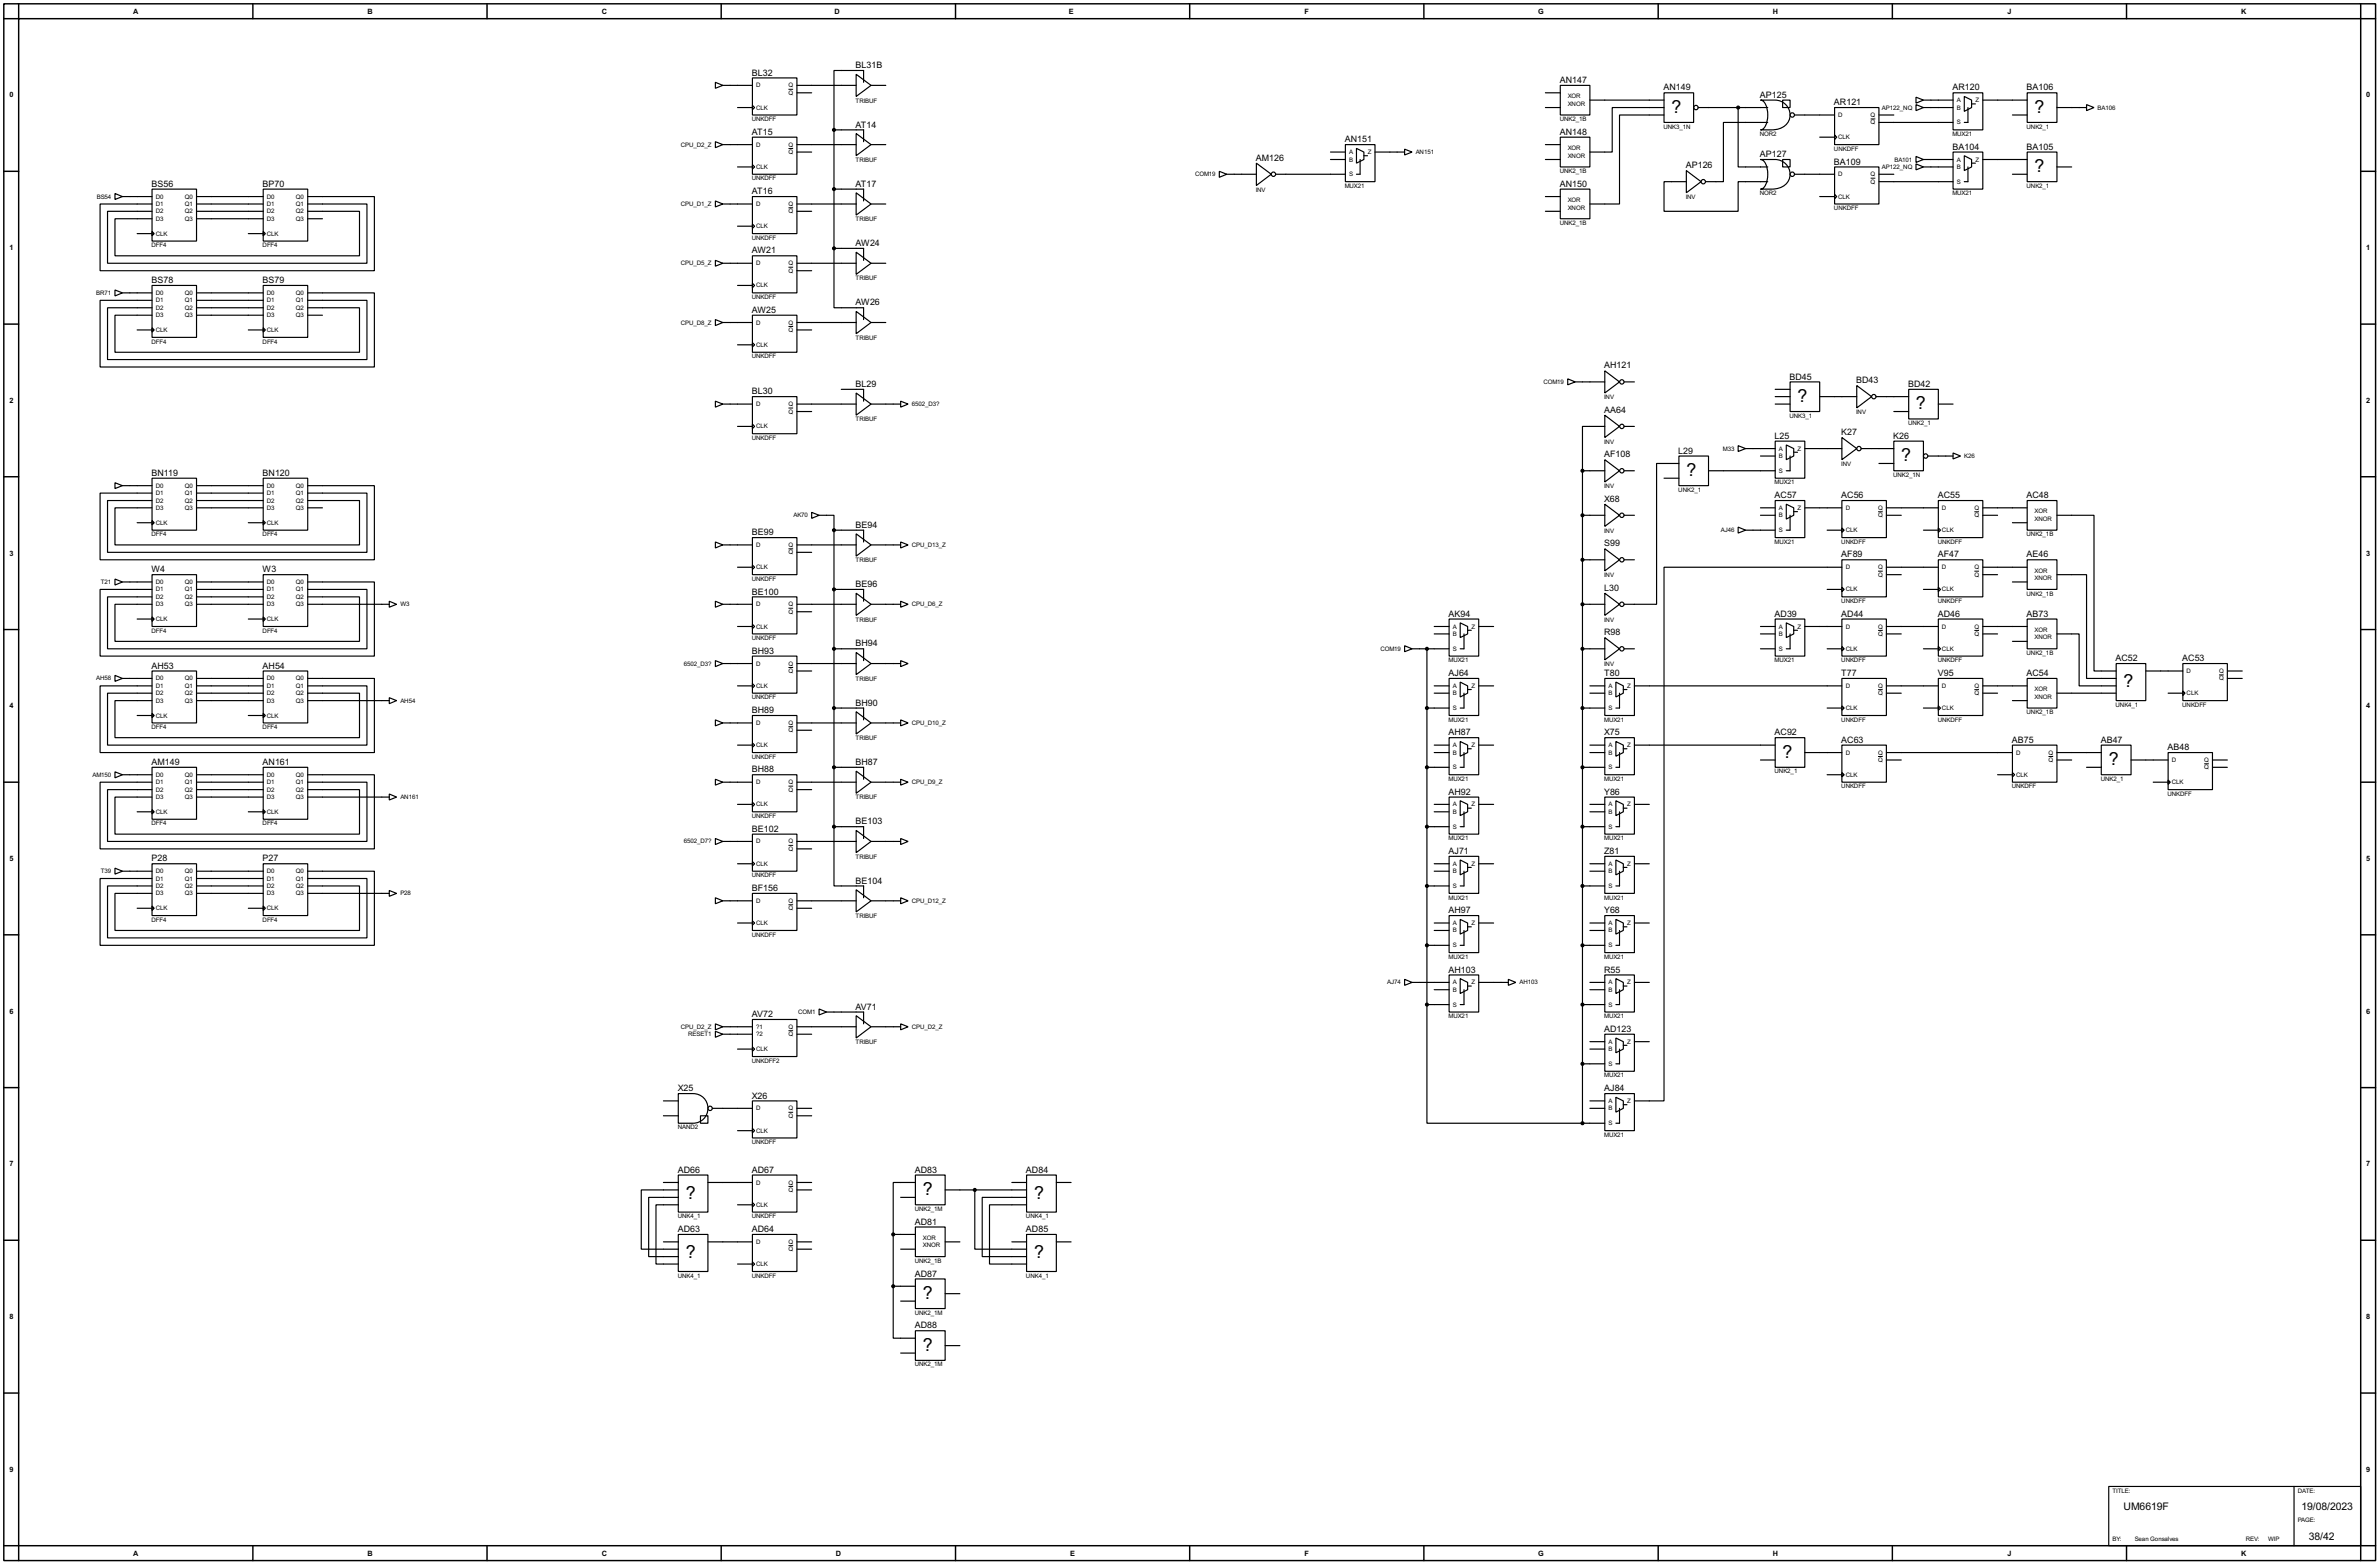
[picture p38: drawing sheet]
<svg xmlns="http://www.w3.org/2000/svg" width="815mm" height="536mm" viewBox="0 0 815 536" stroke-linecap="round" stroke-linejoin="round" font-family="sans-serif">
<defs><g id="words">
<g font-size="6.9">
<text x="572.8" y="38.6">?</text>
<text x="697.3" y="38.6">?</text>
<text x="697.3" y="58.8">?</text>
<text x="616" y="137.6">?</text>
<text x="656.6" y="140.2">?</text>
<text x="651.6" y="158">?</text>
<text x="577.9" y="163">?</text>
<text x="727.8" y="235.4">?</text>
<text x="610.9" y="259.6">?</text>
<text x="722.7" y="262.1">?</text>
<text x="235" y="410.6">?</text>
<text x="316.3" y="409.4">?</text>
<text x="354.4" y="410.6">?</text>
<text x="235" y="431">?</text>
<text x="354.4" y="431">?</text>
<text x="316.3" y="445">?</text>
<text x="316.3" y="462.8">?</text>
</g>
<g font-size="4">
<text x="727.8" y="517.5">UM6619F</text>
<text x="788.7" y="517.5">19/08/2023</text>
<text x="791.3" y="527.6">38/42</text>
</g>
<g font-size="3.4">
<text x="293.2" y="23.3">BL31B</text>
<text x="257.7" y="25.9">BL32</text>
<text x="534.5" y="28.4">AN147</text>
<text x="570.1" y="31">AN149</text>
<text x="603.1" y="33.5">AP125</text>
<text x="669.1" y="31">AR120</text>
<text x="694.5" y="31">BA106</text>
<text x="628.5" y="36">AR121</text>
<text x="257.7" y="46.2">AT15</text>
<text x="293.2" y="43.7">AT14</text>
<text x="534.5" y="46.2">AN148</text>
<text x="460.9" y="48.7">AN151</text>
<text x="603.1" y="53.8">AP127</text>
<text x="669.1" y="51.3">BA104</text>
<text x="694.5" y="51.3">BA105</text>
<text x="430.4" y="55.1">AM126</text>
<text x="577.7" y="57.7">AP126</text>
<text x="628.5" y="56.4">BA109</text>
<text x="51.9" y="64">BS56</text>
<text x="90" y="64">BP70</text>
<text x="293.2" y="64">AT17</text>
<text x="534.5" y="64">AN150</text>
<text x="257.7" y="66.5">AT16</text>
<text x="257.7" y="86.8">AW21</text>
<text x="293.2" y="84.3">AW24</text>
<text x="51.9" y="97">BS78</text>
<text x="90" y="97">BS79</text>
<text x="257.7" y="107.2">AW25</text>
<text x="293.2" y="104.7">AW26</text>
<text x="549.8" y="126.3">AH121</text>
<text x="613.3" y="130.1">BD45</text>
<text x="636.1" y="131.3">BD43</text>
<text x="257.7" y="135.1">BL30</text>
<text x="293.2" y="132.6">BL29</text>
<text x="653.9" y="132.6">BD42</text>
<text x="549.8" y="141.5">AA64</text>
<text x="631" y="149.1">K27</text>
<text x="575.2" y="155.5">L29</text>
<text x="608.2" y="150.3">L25</text>
<text x="648.8" y="150.3">K26</text>
<text x="549.8" y="156.7">AF108</text>
<text x="51.9" y="163">BN119</text>
<text x="90" y="163">BN120</text>
<text x="549.8" y="172">X68</text>
<text x="608.2" y="170.7">AC57</text>
<text x="631" y="170.7">AC56</text>
<text x="664.1" y="170.7">AC55</text>
<text x="694.5" y="170.7">AC48</text>
<text x="257.7" y="183.4">BE99</text>
<text x="293.2" y="180.9">BE94</text>
<text x="549.8" y="187.2">S99</text>
<text x="631" y="191">AF89</text>
<text x="664.1" y="191">AF47</text>
<text x="694.5" y="191">AE46</text>
<text x="51.9" y="196.1">W4</text>
<text x="90" y="196.1">W3</text>
<text x="257.7" y="203.7">BE100</text>
<text x="293.2" y="201.2">BE96</text>
<text x="549.8" y="202.5">L30</text>
<text x="496.4" y="211.3">AK94</text>
<text x="608.2" y="211.3">AD39</text>
<text x="631" y="211.3">AD44</text>
<text x="664.1" y="211.3">AD46</text>
<text x="694.5" y="211.3">AB73</text>
<text x="293.2" y="221.5">BH94</text>
<text x="549.8" y="217.7">R98</text>
<text x="257.7" y="224">BH93</text>
<text x="725" y="226.6">AC52</text>
<text x="747.9" y="226.6">AC53</text>
<text x="51.9" y="229.1">AH53</text>
<text x="90" y="229.1">AH54</text>
<text x="496.4" y="231.7">AJ64</text>
<text x="549.8" y="231.7">T80</text>
<text x="631" y="231.7">T77</text>
<text x="664.1" y="231.7">V95</text>
<text x="694.5" y="231.7">AC54</text>
<text x="257.7" y="244.4">BH89</text>
<text x="293.2" y="241.8">BH90</text>
<text x="496.4" y="252">AH87</text>
<text x="549.8" y="252">X75</text>
<text x="608.2" y="252">AC92</text>
<text x="631" y="254.5">AC63</text>
<text x="689.5" y="254.5">AB75</text>
<text x="719.9" y="254.5">AB47</text>
<text x="742.8" y="257.1">AB48</text>
<text x="51.9" y="262.1">AM149</text>
<text x="90" y="262.1">AN161</text>
<text x="293.2" y="262.1">BH87</text>
<text x="257.7" y="264.7">BH88</text>
<text x="496.4" y="272.3">AH92</text>
<text x="549.8" y="272.3">Y86</text>
<text x="257.7" y="285">BE102</text>
<text x="293.2" y="282.5">BE103</text>
<text x="496.4" y="292.6">AJ71</text>
<text x="549.8" y="292.6">Z81</text>
<text x="51.9" y="295.2">P28</text>
<text x="90" y="295.2">P27</text>
<text x="257.7" y="305.3">BF156</text>
<text x="293.2" y="302.8">BE104</text>
<text x="496.4" y="312.9">AH97</text>
<text x="549.8" y="312.9">Y68</text>
<text x="496.4" y="333.3">AH103</text>
<text x="549.8" y="333.3">R55</text>
<text x="293.2" y="346">AV71</text>
<text x="257.7" y="348.5">AV72</text>
<text x="549.8" y="353.6">AD123</text>
<text x="232.3" y="373.9">X25</text>
<text x="257.7" y="376.4">X26</text>
<text x="549.8" y="373.9">AJ84</text>
<text x="232.3" y="401.8">AD66</text>
<text x="257.7" y="401.8">AD67</text>
<text x="313.5" y="401.8">AD83</text>
<text x="351.6" y="401.8">AD84</text>
<text x="313.5" y="419.6">AD81</text>
<text x="232.3" y="422.2">AD63</text>
<text x="257.7" y="422.2">AD64</text>
<text x="351.6" y="422.2">AD85</text>
<text x="313.5" y="437.4">AD87</text>
<text x="313.5" y="455.2">AD88</text>
</g>
<g font-size="2.8">
<text x="45.7" y="4.7">A</text>
<text x="126" y="4.7">B</text>
<text x="206.2" y="4.7">C</text>
<text x="286" y="4.7">D</text>
<text x="366.3" y="4.7">E</text>
<text x="447.1" y="4.7">F</text>
<text x="527.2" y="4.7">G</text>
<text x="607.5" y="4.7">H</text>
<text x="688" y="4.7">J</text>
<text x="768.1" y="4.7">K</text>
<text x="3.2" y="33.4">0</text>
<text x="810.9" y="33.4">0</text>
<text x="3.2" y="85.7">1</text>
<text x="810.9" y="85.7">1</text>
<text x="3.2" y="138.1">2</text>
<text x="810.9" y="138.1">2</text>
<text x="3.2" y="190.4">3</text>
<text x="810.9" y="190.4">3</text>
<text x="3.2" y="242.7">4</text>
<text x="810.9" y="242.7">4</text>
<text x="3.2" y="295">5</text>
<text x="810.9" y="295">5</text>
<text x="3.2" y="347.4">6</text>
<text x="810.9" y="347.4">6</text>
<text x="3.2" y="399.7">7</text>
<text x="810.9" y="399.7">7</text>
<text x="3.2" y="452">8</text>
<text x="810.9" y="452">8</text>
<text x="3.2" y="504.3">9</text>
<text x="810.9" y="504.3">9</text>
<text x="45.7" y="533">A</text>
<text x="126" y="533">B</text>
<text x="206.2" y="533">C</text>
<text x="286.5" y="533">D</text>
<text x="366.8" y="533">E</text>
<text x="447.1" y="533">F</text>
<text x="527.2" y="533">G</text>
<text x="607.5" y="533">H</text>
<text x="688" y="533">J</text>
<text x="768.1" y="533">K</text>
</g>
<g font-size="2.4">
<text x="259.1" y="30">D</text>
<text x="270.2" y="30">Q</text>
<text x="270.2" y="32.5">Q</text>
<text x="293.2" y="35.2">TRIBUF</text>
<text x="537.3" y="33.7">XOR</text>
<text x="670.6" y="35">A</text>
<text x="677" y="35">Z</text>
<text x="257.7" y="41.5">UNKDFF</text>
<text x="259.1" y="37.5">CLK</text>
<text x="534.5" y="41.5">UNK2_1B</text>
<text x="537.3" y="36.2">XNOR</text>
<text x="630" y="40.1">D</text>
<text x="641.1" y="40.1">Q</text>
<text x="645" y="37.5">AP122_NQ</text>
<text x="670.6" y="37.5">B</text>
<text x="718.9" y="37.5">BA106</text>
<text x="570.1" y="44.1">UNK3_1N</text>
<text x="603.1" y="46.6">NOR2</text>
<text x="630" y="47.7">CLK</text>
<text x="641.1" y="42.7">Q</text>
<text x="669.1" y="46.6">MUX21</text>
<text x="670.6" y="42.7">S</text>
<text x="694.5" y="44.1">UNK2_1</text>
<text x="233.3" y="50.2">CPU_D2_Z</text>
<text x="259.1" y="50.2">D</text>
<text x="270.2" y="52.8">Q</text>
<text x="270.2" y="50.2">Q</text>
<text x="462.3" y="52.8">A</text>
<text x="468.7" y="52.8">Z</text>
<text x="485.2" y="52.8">AN151</text>
<text x="537.3" y="51.5">XOR</text>
<text x="628.5" y="51.6">UNKDFF</text>
<text x="259.1" y="57.9">CLK</text>
<text x="293.2" y="55.5">TRIBUF</text>
<text x="462.3" y="55.4">B</text>
<text x="534.5" y="59.3">UNK2_1B</text>
<text x="537.3" y="54">XNOR</text>
<text x="645" y="57.9">AP122_NQ</text>
<text x="649.2" y="55.4">BA101</text>
<text x="670.6" y="55.4">A</text>
<text x="670.6" y="57.9">B</text>
<text x="677" y="55.4">Z</text>
<text x="257.7" y="61.8">UNKDFF</text>
<text x="409.6" y="60.4">COM19</text>
<text x="430.4" y="65.6">INV</text>
<text x="460.9" y="64.3">MUX21</text>
<text x="462.3" y="60.4">S</text>
<text x="630" y="60.4">D</text>
<text x="641.1" y="62.9">Q</text>
<text x="641.1" y="60.4">Q</text>
<text x="670.6" y="62.9">S</text>
<text x="694.5" y="64.3">UNK2_1</text>
<text x="33.2" y="68.1">BS54</text>
<text x="53.4" y="68.1">D0</text>
<text x="53.4" y="70.6">D1</text>
<text x="63.3" y="68.1">Q0</text>
<text x="63.3" y="70.6">Q1</text>
<text x="91.5" y="68.1">D0</text>
<text x="91.5" y="70.6">D1</text>
<text x="101.4" y="68.1">Q0</text>
<text x="101.4" y="70.6">Q1</text>
<text x="233.3" y="70.6">CPU_D1_Z</text>
<text x="259.1" y="70.6">D</text>
<text x="270.2" y="70.6">Q</text>
<text x="537.3" y="69.2">XOR</text>
<text x="537.3" y="71.8">XNOR</text>
<text x="577.7" y="68.2">INV</text>
<text x="603.1" y="66.9">NOR2</text>
<text x="628.5" y="72">UNKDFF</text>
<text x="630" y="68.1">CLK</text>
<text x="669.1" y="66.9">MUX21</text>
<text x="53.4" y="73.1">D2</text>
<text x="53.4" y="75.6">D3</text>
<text x="63.3" y="73.1">Q2</text>
<text x="63.3" y="75.6">Q3</text>
<text x="91.5" y="73.1">D2</text>
<text x="91.5" y="75.6">D3</text>
<text x="101.4" y="73.1">Q2</text>
<text x="101.4" y="75.6">Q3</text>
<text x="270.2" y="73.1">Q</text>
<text x="293.2" y="75.8">TRIBUF</text>
<text x="534.5" y="77">UNK2_1B</text>
<text x="53.4" y="80.8">CLK</text>
<text x="91.5" y="80.8">CLK</text>
<text x="257.7" y="82.2">UNKDFF</text>
<text x="259.1" y="78.2">CLK</text>
<text x="51.9" y="84.7">DFF4</text>
<text x="90" y="84.7">DFF4</text>
<text x="233.3" y="90.9">CPU_D5_Z</text>
<text x="259.1" y="90.9">D</text>
<text x="270.2" y="93.5">Q</text>
<text x="270.2" y="90.9">Q</text>
<text x="33" y="101">BR71</text>
<text x="53.4" y="101">D0</text>
<text x="63.3" y="101">Q0</text>
<text x="91.5" y="101">D0</text>
<text x="101.4" y="101">Q0</text>
<text x="259.1" y="98.5">CLK</text>
<text x="293.2" y="96.1">TRIBUF</text>
<text x="53.4" y="103.6">D1</text>
<text x="53.4" y="106.2">D2</text>
<text x="63.3" y="103.6">Q1</text>
<text x="63.3" y="106.2">Q2</text>
<text x="91.5" y="103.6">D1</text>
<text x="91.5" y="106.2">D2</text>
<text x="101.4" y="103.6">Q1</text>
<text x="101.4" y="106.2">Q2</text>
<text x="257.7" y="102.4">UNKDFF</text>
<text x="53.4" y="113.7">CLK</text>
<text x="53.4" y="108.7">D3</text>
<text x="63.3" y="108.7">Q3</text>
<text x="91.5" y="113.7">CLK</text>
<text x="91.5" y="108.7">D3</text>
<text x="101.4" y="108.7">Q3</text>
<text x="233.3" y="111.2">CPU_D8_Z</text>
<text x="259.1" y="111.2">D</text>
<text x="270.2" y="113.7">Q</text>
<text x="270.2" y="111.2">Q</text>
<text x="51.9" y="117.7">DFF4</text>
<text x="90" y="117.7">DFF4</text>
<text x="259.1" y="118.9">CLK</text>
<text x="293.2" y="116.4">TRIBUF</text>
<text x="257.7" y="122.8">UNKDFF</text>
<text x="528.9" y="131.6">COM19</text>
<text x="549.8" y="136.8">INV</text>
<text x="259.1" y="139.1">D</text>
<text x="270.2" y="141.7">Q</text>
<text x="270.2" y="139.1">Q</text>
<text x="312.5" y="139.1">6502_D3?</text>
<text x="613.3" y="143.1">UNK3_1</text>
<text x="636.1" y="141.8">INV</text>
<text x="259.1" y="146.8">CLK</text>
<text x="293.2" y="144.4">TRIBUF</text>
<text x="653.9" y="145.7">UNK2_1</text>
<text x="257.7" y="150.7">UNKDFF</text>
<text x="549.8" y="152">INV</text>
<text x="590.5" y="154.4">M33</text>
<text x="609.7" y="154.4">A</text>
<text x="616" y="154.4">Z</text>
<text x="609.7" y="157">B</text>
<text x="631" y="159.6">INV</text>
<text x="673.2" y="157">K26</text>
<text x="53.4" y="167.1">D0</text>
<text x="63.3" y="167.1">Q0</text>
<text x="91.5" y="167.1">D0</text>
<text x="101.4" y="167.1">Q0</text>
<text x="549.8" y="167.2">INV</text>
<text x="608.2" y="165.9">MUX21</text>
<text x="609.7" y="162">S</text>
<text x="648.8" y="163.4">UNK2_1N</text>
<text x="53.4" y="169.7">D1</text>
<text x="53.4" y="172.2">D2</text>
<text x="63.3" y="169.7">Q1</text>
<text x="63.3" y="172.2">Q2</text>
<text x="91.5" y="169.7">D1</text>
<text x="91.5" y="172.2">D2</text>
<text x="101.4" y="169.7">Q1</text>
<text x="101.4" y="172.2">Q2</text>
<text x="575.2" y="168.5">UNK2_1</text>
<text x="53.4" y="179.8">CLK</text>
<text x="53.4" y="174.7">D3</text>
<text x="63.3" y="174.7">Q3</text>
<text x="91.5" y="179.8">CLK</text>
<text x="91.5" y="174.7">D3</text>
<text x="101.4" y="174.7">Q3</text>
<text x="271.9" y="177.3">AK70</text>
<text x="609.7" y="174.7">A</text>
<text x="609.7" y="177.3">B</text>
<text x="616" y="174.7">Z</text>
<text x="632.5" y="174.7">D</text>
<text x="643.6" y="177.3">Q</text>
<text x="643.6" y="174.7">Q</text>
<text x="665.5" y="174.7">D</text>
<text x="676.6" y="177.3">Q</text>
<text x="676.6" y="174.7">Q</text>
<text x="697.3" y="175.9">XOR</text>
<text x="697.3" y="178.5">XNOR</text>
<text x="51.9" y="183.8">DFF4</text>
<text x="90" y="183.8">DFF4</text>
<text x="549.8" y="182.5">INV</text>
<text x="589.7" y="182.4">AJ46</text>
<text x="609.7" y="182.4">S</text>
<text x="632.5" y="182.4">CLK</text>
<text x="665.5" y="182.4">CLK</text>
<text x="694.5" y="183.8">UNK2_1B</text>
<text x="259.1" y="187.4">D</text>
<text x="270.2" y="190">Q</text>
<text x="270.2" y="187.4">Q</text>
<text x="312.5" y="187.4">CPU_D13_Z</text>
<text x="608.2" y="186.3">MUX21</text>
<text x="631" y="186.3">UNKDFF</text>
<text x="664.1" y="186.3">UNKDFF</text>
<text x="259.1" y="195.1">CLK</text>
<text x="293.2" y="192.7">TRIBUF</text>
<text x="549.8" y="197.7">INV</text>
<text x="632.5" y="195.1">D</text>
<text x="643.6" y="197.6">Q</text>
<text x="643.6" y="195.1">Q</text>
<text x="665.5" y="195.1">D</text>
<text x="676.6" y="197.6">Q</text>
<text x="676.6" y="195.1">Q</text>
<text x="697.3" y="196.3">XOR</text>
<text x="34.6" y="200.1">T21</text>
<text x="53.4" y="200.1">D0</text>
<text x="53.4" y="202.7">D1</text>
<text x="63.3" y="200.1">Q0</text>
<text x="63.3" y="202.7">Q1</text>
<text x="91.5" y="200.1">D0</text>
<text x="91.5" y="202.7">D1</text>
<text x="101.4" y="200.1">Q0</text>
<text x="101.4" y="202.7">Q1</text>
<text x="257.7" y="199">UNKDFF</text>
<text x="632.5" y="202.7">CLK</text>
<text x="665.5" y="202.7">CLK</text>
<text x="697.3" y="198.8">XNOR</text>
<text x="53.4" y="205.2">D2</text>
<text x="53.4" y="207.8">D3</text>
<text x="63.3" y="205.2">Q2</text>
<text x="63.3" y="207.8">Q3</text>
<text x="91.5" y="205.2">D2</text>
<text x="91.5" y="207.8">D3</text>
<text x="101.4" y="205.2">Q2</text>
<text x="101.4" y="207.8">Q3</text>
<text x="137.2" y="207.8">W3</text>
<text x="259.1" y="207.8">D</text>
<text x="270.2" y="207.8">Q</text>
<text x="312.5" y="207.8">CPU_D6_Z</text>
<text x="631" y="206.6">UNKDFF</text>
<text x="664.1" y="206.6">UNKDFF</text>
<text x="694.5" y="204.1">UNK2_1B</text>
<text x="53.4" y="212.8">CLK</text>
<text x="91.5" y="212.8">CLK</text>
<text x="259.1" y="215.4">CLK</text>
<text x="270.2" y="210.3">Q</text>
<text x="293.2" y="213">TRIBUF</text>
<text x="497.9" y="215.4">A</text>
<text x="504.3" y="215.4">Z</text>
<text x="549.8" y="213">INV</text>
<text x="609.7" y="215.4">A</text>
<text x="616" y="215.4">Z</text>
<text x="632.5" y="215.4">D</text>
<text x="643.6" y="215.4">Q</text>
<text x="665.5" y="215.4">D</text>
<text x="676.6" y="215.4">Q</text>
<text x="51.9" y="216.8">DFF4</text>
<text x="90" y="216.8">DFF4</text>
<text x="257.7" y="219.3">UNKDFF</text>
<text x="497.9" y="217.9">B</text>
<text x="609.7" y="217.9">B</text>
<text x="643.6" y="217.9">Q</text>
<text x="676.6" y="217.9">Q</text>
<text x="697.3" y="216.6">XOR</text>
<text x="697.3" y="219.1">XNOR</text>
<text x="473.1" y="223">COM19</text>
<text x="496.4" y="226.9">MUX21</text>
<text x="497.9" y="223">S</text>
<text x="608.2" y="226.9">MUX21</text>
<text x="609.7" y="223">S</text>
<text x="631" y="226.9">UNKDFF</text>
<text x="632.5" y="223">CLK</text>
<text x="664.1" y="226.9">UNKDFF</text>
<text x="665.5" y="223">CLK</text>
<text x="694.5" y="224.4">UNK2_1B</text>
<text x="33" y="233.2">AH58</text>
<text x="53.4" y="233.2">D0</text>
<text x="63.3" y="233.2">Q0</text>
<text x="91.5" y="233.2">D0</text>
<text x="101.4" y="233.2">Q0</text>
<text x="234.3" y="228.1">6502_D3?</text>
<text x="259.1" y="228.1">D</text>
<text x="270.2" y="230.6">Q</text>
<text x="270.2" y="228.1">Q</text>
<text x="293.2" y="233.3">TRIBUF</text>
<text x="549.8" y="228.2">INV</text>
<text x="749.4" y="230.6">D</text>
<text x="760.5" y="233.2">Q</text>
<text x="760.5" y="230.6">Q</text>
<text x="53.4" y="235.7">D1</text>
<text x="53.4" y="238.2">D2</text>
<text x="63.3" y="235.7">Q1</text>
<text x="63.3" y="238.2">Q2</text>
<text x="91.5" y="235.7">D1</text>
<text x="91.5" y="238.2">D2</text>
<text x="101.4" y="235.7">Q1</text>
<text x="101.4" y="238.2">Q2</text>
<text x="257.7" y="239.6">UNKDFF</text>
<text x="259.1" y="235.7">CLK</text>
<text x="497.9" y="235.7">A</text>
<text x="497.9" y="238.2">B</text>
<text x="504.3" y="235.7">Z</text>
<text x="551.2" y="235.7">A</text>
<text x="551.2" y="238.2">B</text>
<text x="557.6" y="235.7">Z</text>
<text x="632.5" y="235.7">D</text>
<text x="643.6" y="238.2">Q</text>
<text x="643.6" y="235.7">Q</text>
<text x="665.5" y="235.7">D</text>
<text x="676.6" y="238.2">Q</text>
<text x="676.6" y="235.7">Q</text>
<text x="697.3" y="236.9">XOR</text>
<text x="697.3" y="239.4">XNOR</text>
<text x="749.4" y="238.2">CLK</text>
<text x="53.4" y="245.9">CLK</text>
<text x="53.4" y="240.8">D3</text>
<text x="63.3" y="240.8">Q3</text>
<text x="91.5" y="245.9">CLK</text>
<text x="91.5" y="240.8">D3</text>
<text x="101.4" y="240.8">Q3</text>
<text x="137.2" y="240.8">AH54</text>
<text x="497.9" y="243.3">S</text>
<text x="551.2" y="243.3">S</text>
<text x="632.5" y="243.3">CLK</text>
<text x="665.5" y="243.3">CLK</text>
<text x="694.5" y="244.7">UNK2_1B</text>
<text x="725" y="242.2">UNK4_1</text>
<text x="747.9" y="242.2">UNKDFF</text>
<text x="51.9" y="249.8">DFF4</text>
<text x="90" y="249.8">DFF4</text>
<text x="259.1" y="248.4">D</text>
<text x="270.2" y="250.9">Q</text>
<text x="270.2" y="248.4">Q</text>
<text x="312.5" y="248.4">CPU_D10_Z</text>
<text x="496.4" y="247.3">MUX21</text>
<text x="549.8" y="247.3">MUX21</text>
<text x="631" y="247.3">UNKDFF</text>
<text x="664.1" y="247.3">UNKDFF</text>
<text x="259.1" y="256">CLK</text>
<text x="293.2" y="253.6">TRIBUF</text>
<text x="497.9" y="256">A</text>
<text x="504.3" y="256">Z</text>
<text x="551.2" y="256">A</text>
<text x="557.6" y="256">Z</text>
<text x="257.7" y="260">UNKDFF</text>
<text x="497.9" y="263.6">S</text>
<text x="497.9" y="258.6">B</text>
<text x="551.2" y="263.6">S</text>
<text x="551.2" y="258.6">B</text>
<text x="632.5" y="258.6">D</text>
<text x="643.6" y="261.1">Q</text>
<text x="643.6" y="258.6">Q</text>
<text x="690.9" y="258.6">D</text>
<text x="702" y="261.1">Q</text>
<text x="702" y="258.6">Q</text>
<text x="744.3" y="261.1">D</text>
<text x="755.4" y="263.6">Q</text>
<text x="755.4" y="261.1">Q</text>
<text x="31.7" y="266.2">AM150</text>
<text x="53.4" y="266.2">D0</text>
<text x="53.4" y="268.7">D1</text>
<text x="63.3" y="266.2">Q0</text>
<text x="63.3" y="268.7">Q1</text>
<text x="91.5" y="266.2">D0</text>
<text x="91.5" y="268.7">D1</text>
<text x="101.4" y="266.2">Q0</text>
<text x="101.4" y="268.7">Q1</text>
<text x="259.1" y="268.7">D</text>
<text x="270.2" y="268.7">Q</text>
<text x="312.5" y="268.7">CPU_D9_Z</text>
<text x="496.4" y="267.6">MUX21</text>
<text x="549.8" y="267.6">MUX21</text>
<text x="608.2" y="265">UNK2_1</text>
<text x="632.5" y="266.2">CLK</text>
<text x="690.9" y="266.2">CLK</text>
<text x="719.9" y="267.6">UNK2_1</text>
<text x="744.3" y="268.7">CLK</text>
<text x="53.4" y="271.3">D2</text>
<text x="53.4" y="273.8">D3</text>
<text x="63.3" y="271.3">Q2</text>
<text x="63.3" y="273.8">Q3</text>
<text x="91.5" y="271.3">D2</text>
<text x="91.5" y="273.8">D3</text>
<text x="101.4" y="271.3">Q2</text>
<text x="101.4" y="273.8">Q3</text>
<text x="137.2" y="273.8">AN161</text>
<text x="270.2" y="271.3">Q</text>
<text x="293.2" y="273.9">TRIBUF</text>
<text x="631" y="270.1">UNKDFF</text>
<text x="689.5" y="270.1">UNKDFF</text>
<text x="742.8" y="272.7">UNKDFF</text>
<text x="53.4" y="278.9">CLK</text>
<text x="91.5" y="278.9">CLK</text>
<text x="257.7" y="280.3">UNKDFF</text>
<text x="259.1" y="276.3">CLK</text>
<text x="497.9" y="276.3">A</text>
<text x="497.9" y="278.9">B</text>
<text x="504.3" y="276.3">Z</text>
<text x="551.2" y="276.3">A</text>
<text x="551.2" y="278.9">B</text>
<text x="557.6" y="276.3">Z</text>
<text x="51.9" y="282.8">DFF4</text>
<text x="90" y="282.8">DFF4</text>
<text x="496.4" y="287.9">MUX21</text>
<text x="497.9" y="284">S</text>
<text x="549.8" y="287.9">MUX21</text>
<text x="551.2" y="284">S</text>
<text x="234.3" y="289">6502_D7?</text>
<text x="259.1" y="289">D</text>
<text x="270.2" y="291.6">Q</text>
<text x="270.2" y="289">Q</text>
<text x="34.6" y="299.2">T39</text>
<text x="53.4" y="299.2">D0</text>
<text x="63.3" y="299.2">Q0</text>
<text x="91.5" y="299.2">D0</text>
<text x="101.4" y="299.2">Q0</text>
<text x="259.1" y="296.7">CLK</text>
<text x="293.2" y="294.3">TRIBUF</text>
<text x="497.9" y="296.7">A</text>
<text x="497.9" y="299.2">B</text>
<text x="504.3" y="296.7">Z</text>
<text x="551.2" y="296.7">A</text>
<text x="551.2" y="299.2">B</text>
<text x="557.6" y="296.7">Z</text>
<text x="53.4" y="301.7">D1</text>
<text x="53.4" y="304.3">D2</text>
<text x="63.3" y="301.7">Q1</text>
<text x="63.3" y="304.3">Q2</text>
<text x="91.5" y="301.7">D1</text>
<text x="91.5" y="304.3">D2</text>
<text x="101.4" y="301.7">Q1</text>
<text x="101.4" y="304.3">Q2</text>
<text x="257.7" y="300.6">UNKDFF</text>
<text x="497.9" y="304.3">S</text>
<text x="551.2" y="304.3">S</text>
<text x="53.4" y="311.9">CLK</text>
<text x="53.4" y="306.8">D3</text>
<text x="63.3" y="306.8">Q3</text>
<text x="91.5" y="311.9">CLK</text>
<text x="91.5" y="306.8">D3</text>
<text x="101.4" y="306.8">Q3</text>
<text x="137.2" y="306.8">P28</text>
<text x="259.1" y="309.4">D</text>
<text x="270.2" y="311.9">Q</text>
<text x="270.2" y="309.4">Q</text>
<text x="312.5" y="309.4">CPU_D12_Z</text>
<text x="496.4" y="308.2">MUX21</text>
<text x="549.8" y="308.2">MUX21</text>
<text x="51.9" y="315.8">DFF4</text>
<text x="90" y="315.8">DFF4</text>
<text x="259.1" y="317">CLK</text>
<text x="293.2" y="314.6">TRIBUF</text>
<text x="497.9" y="317">A</text>
<text x="504.3" y="317">Z</text>
<text x="551.2" y="317">A</text>
<text x="557.6" y="317">Z</text>
<text x="257.7" y="320.9">UNKDFF</text>
<text x="497.9" y="319.5">B</text>
<text x="551.2" y="319.5">B</text>
<text x="496.4" y="328.5">MUX21</text>
<text x="497.9" y="324.6">S</text>
<text x="549.8" y="328.5">MUX21</text>
<text x="551.2" y="324.6">S</text>
<text x="475.4" y="337.3">AJ74</text>
<text x="497.9" y="337.3">A</text>
<text x="497.9" y="339.8">B</text>
<text x="504.3" y="337.3">Z</text>
<text x="520.8" y="337.3">AH103</text>
<text x="551.2" y="337.3">A</text>
<text x="551.2" y="339.8">B</text>
<text x="557.6" y="337.3">Z</text>
<text x="273.6" y="347.5">COM1</text>
<text x="497.9" y="344.9">S</text>
<text x="551.2" y="344.9">S</text>
<text x="233.3" y="352.5">CPU_D2_Z</text>
<text x="259.1" y="352.5">?1</text>
<text x="270.2" y="352.5">Q</text>
<text x="312.5" y="352.5">CPU_D2_Z</text>
<text x="496.4" y="348.9">MUX21</text>
<text x="549.8" y="348.9">MUX21</text>
<text x="235.9" y="355.1">RESET1</text>
<text x="259.1" y="355.1">?2</text>
<text x="270.2" y="355.1">Q</text>
<text x="293.2" y="357.8">TRIBUF</text>
<text x="551.2" y="357.6">A</text>
<text x="557.6" y="357.6">Z</text>
<text x="257.7" y="364.1">UNKDFF2</text>
<text x="259.1" y="360.2">CLK</text>
<text x="551.2" y="365.2">S</text>
<text x="551.2" y="360.2">B</text>
<text x="549.8" y="369.2">MUX21</text>
<text x="551.2" y="377.9">A</text>
<text x="557.6" y="377.9">Z</text>
<text x="259.1" y="380.5">D</text>
<text x="270.2" y="383">Q</text>
<text x="270.2" y="380.5">Q</text>
<text x="551.2" y="380.5">B</text>
<text x="232.3" y="387">NAND2</text>
<text x="259.1" y="388.1">CLK</text>
<text x="549.8" y="389.5">MUX21</text>
<text x="551.2" y="385.6">S</text>
<text x="257.7" y="392">UNKDFF</text>
<text x="259.1" y="405.9">D</text>
<text x="270.2" y="405.9">Q</text>
<text x="259.1" y="413.5">CLK</text>
<text x="270.2" y="408.4">Q</text>
<text x="232.3" y="417.4">UNK4_1</text>
<text x="257.7" y="417.4">UNKDFF</text>
<text x="313.5" y="414.9">UNK2_1M</text>
<text x="351.6" y="417.4">UNK4_1</text>
<text x="316.3" y="424.9">XOR</text>
<text x="259.1" y="426.2">D</text>
<text x="270.2" y="428.7">Q</text>
<text x="270.2" y="426.2">Q</text>
<text x="316.3" y="427.4">XNOR</text>
<text x="232.3" y="437.8">UNK4_1</text>
<text x="257.7" y="437.8">UNKDFF</text>
<text x="259.1" y="433.8">CLK</text>
<text x="313.5" y="432.7">UNK2_1B</text>
<text x="351.6" y="437.8">UNK4_1</text>
<text x="313.5" y="450.5">UNK2_1M</text>
<text x="313.5" y="468.2">UNK2_1M</text>
<text x="724" y="511.5">TITLE:</text>
<text x="787.5" y="511.5">DATE:</text>
<text x="787.5" y="521.6">PAGE:</text>
<text x="724" y="528">BY:</text>
<text x="731.6" y="528">Sean Gonsalves</text>
<text x="769.7" y="528">REV:</text>
<text x="777.3" y="528">WIP</text>
</g>
</g></defs>
<g fill="none" stroke="#000" stroke-width=".5">
<path d="M1.3 1.3h812.8v533.4h-812.8zM6.4 6.4h802.6v523.2h-802.6zM6.4 1.3v5.1h-5.1M86.7 1.3v5.1M166.9 1.3v5.1M247.2 1.3v5.1M327.5 1.3v5.1M407.7 1.3v5.1M488 1.3v5.1M568.3 1.3v5.1M648.5 1.3v5.1M728.8 1.3v5.1"/>
<path d="M809 1.3v5.1h5.1M1.3 58.7h5.1M809 58.7h5.1M1.3 111.1h5.1M809 111.1h5.1M1.3 163.4h5.1M809 163.4h5.1M1.3 215.7h5.1M809 215.7h5.1M1.3 268h5.1M809 268h5.1M1.3 320.3h5.1"/>
<path d="M809 320.3h5.1M1.3 372.7h5.1M809 372.7h5.1M1.3 425h5.1M809 425h5.1M1.3 477.3h5.1M809 477.3h5.1M1.3 529.6h5.1v5.1M86.7 529.6v5.1M166.9 529.6v5.1M247.2 529.6v5.1M327.5 529.6v5.1"/>
<path d="M407.7 529.6v5.1M488 529.6v5.1M568.3 529.6v5.1M648.5 529.6v5.1M728.8 529.6v5.1M814.1 529.6h-5.1v5.1"/>
</g>
<g fill="none" stroke="#000" stroke-width=".4">
<path d="M245.2 28.2l2.5 1.1-2.5 1zM247.7 29.3h10.2M252.8 36.9h5.1M257.9 26.7h15.2v12.7h-15.2zM257.9 36.1l.7 .8-.7 .7zM273.1 29.3h20.3M273.1 31.8h5.1M293.4 25.5l5.1 3.8-5.1 3.8zM296 28.2v-4h-10.2v20.3M298.5 29.3h5.1M529.6 36.9h5.1M529.6 31.8h5.1"/>
<path d="M534.7 29.3h10.2v10.1h-10.2zM544.9 34.3h25.4M570.3 31.8h10.1v10.2h-10.1zM570.3 36.9h-17.8v15.2h-7.6M570.3 39.4h-15.3v30.5h-10.1M582 36.9h23.8M595.7 36.9v20.3h10.1M603.3 34.3h1.4a10.1 10.1 0 0 1 6.9 1.2 5 5 0 0 1 1.5 5.7 5 5 0 0 1-4.9 3.2l-4.9 .1a3.2 3.2 0 0 0 2.3-3.1 7.8 7.8 0 0 0-1.3-6.7zM610.9 34.3h2.6v2.6h-2.6zM615 39.4h13.7M628.7 36.9h15.2v12.7h-15.2zM643.9 39.4h5.1"/>
<path d="M656.6 33.3l2.6 1-2.6 1.1zM656.6 35.9l2.6 1-2.6 1zM659.2 34.3h10.1M659.2 36.9h10.1M669.3 31.8h10.2v12.7h-10.2zM673.2 33.1l2.5 1.2v2.6l-2.5 1.3zM674.4 36.9v5.1h-1.2M675.7 35.6h1.3M679.5 34.3h15.2M689.7 39.4h5M694.7 31.8h10.2v10.2h-10.2zM704.9 36.9h10.2"/>
<path d="M715.1 35.9l2.5 1-2.5 1zM245.2 48.6l2.5 1-2.5 1zM247.7 49.6h10.2M252.8 57.2h5.1M257.9 47h15.2v12.7h-15.2zM257.9 56.4l.7 .8-.7 .8zM273.1 49.6h20.3M273.1 52.1h5.1M285.8 44.5v40.6M285.8 44.5h10.2v4.1M293.4 45.8l5.1 3.8-5.1 3.8zM298.5 49.6h5.1"/>
<path d="M417.9 58.7l2.5 1-2.5 1.1zM420.4 59.7h10.2M430.6 55.9l5.1 3.8-5.1 3.9zM437.2 59.7h23.9M456 52.1h5.1M456 54.7h5.1M461.1 49.6h10.1v12.7h-10.1zM464.9 50.9l2.5 1.2v2.6l-2.5 1.2zM466.1 54.7v5h-1.2M467.4 53.4h1.3M471.2 52.1h10.2M481.4 51.1l2.5 1-2.5 1z"/>
<path d="M529.6 49.6h5.1M529.6 54.7h5.1M534.7 47h10.2v10.2h-10.2zM577.9 58.5l5.1 3.8-5.1 3.8zM603.3 54.7h1.4a10.2 10.2 0 0 1 6.9 1.1 5 5 0 0 1 1.5 5.7 5 5 0 0 1-4.9 3.2l-4.9 .1a3.2 3.2 0 0 0 2.3-3.1 7.7 7.7 0 0 0-1.3-6.7zM605.8 42h-15.2v20.3h-6.1M610.9 54.7h2.6v2.5h-2.6zM615 59.7h13.7M623.6 47h5.1M628.7 46.3l.8 .7-.8 .8zM628.7 57.2h15.2v12.7h-15.2zM643.9 59.7h5.1"/>
<path d="M643.9 42h25.4M656.6 53.6l2.6 1.1-2.6 1zM656.6 56.2l2.6 1-2.6 1zM659.2 54.7h10.1M659.2 57.2h10.1M669.3 52.1h10.2v12.7h-10.2zM673.2 53.4l2.5 1.3v2.5l-2.5 1.3zM674.4 57.2v5.1h-1.2M675.7 55.9h1.3M679.5 54.7h15.2M689.7 59.7h5M694.7 52.1h10.2v10.2h-10.2z"/>
<path d="M704.9 57.2h5.1M39.4 66.3l2.6 1.1-2.6 1zM42 67.4h10.1M52.1 64.8h15.3v17.8h-15.3zM52.1 79.3l.8 .8-.8 .7zM67.4 67.4h22.8M67.4 69.9h22.8M67.4 72.4h22.8M67.4 75h22.8M90.2 64.8h15.3v17.8h-15.3zM90.2 79.3l.8 .8-.8 .7zM105.5 67.4h22.8v25.4h-94v-22.9h17.8"/>
<path d="M105.5 69.9h20.3v20.3h-88.9v-17.8h15.2M105.5 72.4h17.7v15.3h-83.8v-12.7h12.7M105.5 75h5M245.2 68.9l2.5 1-2.5 1zM247.7 69.9h10.2M252.8 77.5h5.1M257.9 67.4h15.2v12.7h-15.2zM257.9 76.8l.7 .7-.7 .8zM273.1 69.9h20.3M273.1 72.4h5.1M285.8 64.8h10.2v4.1M293.4 66.1l5.1 3.8-5.1 3.8z"/>
<path d="M298.5 69.9h5.1M529.6 67.4h5.1M529.6 72.4h5.1M534.7 64.8h10.2v10.2h-10.2zM577.9 62.3h-7.6v10.1h25.4v-10.1h10.1M623.6 67.4h5.1M628.7 66.6l.8 .8-.8 .7zM643.9 62.3h25.4M39.4 99.4l2.6 1-2.6 1zM47 80.1h5.1M52.1 97.8h15.3v17.8h-15.3zM85.1 80.1h5.1"/>
<path d="M90.2 97.8h15.3v17.8h-15.3zM245.2 89.2l2.5 1-2.5 1zM247.7 90.2h10.2M252.8 97.8h5.1M257.9 87.7h15.2v12.7h-15.2zM257.9 97.1l.7 .7-.7 .8zM273.1 90.2h20.3M273.1 92.8h5.1M285.8 85.1v20.4h10.2v4M285.8 85.1h10.2v4.1M293.4 86.4l5.1 3.8-5.1 3.8zM298.5 90.2h5.1"/>
<path d="M42 100.4h10.1M47 113.1h5.1M52.1 112.3l.8 .8-.8 .7zM67.4 100.4h22.8M67.4 102.9h22.8M67.4 105.5h22.8M67.4 108h22.8M85.1 113.1h5.1M90.2 112.3l.8 .8-.8 .7zM105.5 100.4h22.8v25.4h-94v-22.9h17.8M105.5 102.9h20.3v20.3h-88.9v-17.7h15.2M105.5 105.5h17.7v15.2h-83.8v-12.7h12.7"/>
<path d="M105.5 108h5M245.2 109.5l2.5 1-2.5 1.1zM247.7 110.5h10.2M252.8 118.2h5.1M257.9 108h15.2v12.7h-15.2zM257.9 117.4l.7 .8-.7 .7zM273.1 110.5h20.3M273.1 113.1h5.1M293.4 106.7l5.1 3.8-5.1 3.9zM298.5 110.5h5.1M245.2 137.5l2.5 1-2.5 1zM247.7 138.5h10.2"/>
<path d="M257.9 135.9h15.2v12.7h-15.2zM273.1 138.5h20.3M288.3 133.4h7.7v4.1M293.4 134.7l5.1 3.8-5.1 3.8zM298.5 138.5h10.2M308.7 137.5l2.5 1-2.5 1zM537.3 129.8l2.5 1.1-2.5 1zM539.8 130.9h10.2M550 127.1l5 3.8-5 3.8zM556.6 130.9h3.5M608.4 138.5h5.1M608.4 135.9h5.1"/>
<path d="M608.4 133.4h5.1M613.5 130.9h10.1v10.1h-10.1zM623.6 135.9h12.7M636.3 132.1l5.1 3.8-5.1 3.9zM642.9 135.9h11.2M654.1 133.4h10.2v10.2h-10.2zM664.3 138.5h5M252.8 146.1h5.1M257.9 145.3l.7 .8-.7 .8zM273.1 141h5.1M550 142.3l5 3.8-5 3.8zM550 157.5l5 3.8-5 3.9z"/>
<path d="M550 146.1h-7.7v15.2M556.6 146.1h3.5M575.4 156.3h10.1v10.1h-10.1zM575.4 158.8h-7.7v48.3h-11.1M595.7 152.7l2.5 1-2.5 1zM598.2 153.7h10.2M603.3 156.3h5.1M608.4 151.2h10.1v12.7h-10.1zM612.2 152.5l2.5 1.2v2.6l-2.5 1.2zM613.5 156.3v5h-1.3M614.7 155h1.3M618.5 153.7h12.7"/>
<path d="M631.2 149.9l5.1 3.8-5.1 3.8zM637.8 153.7h11.2M643.9 158.8h5.1M649 151.2h10.2v10.1h-10.2zM649 141h5.1M660.7 156.3h8.6M669.3 155.2l2.6 1.1-2.6 1zM39.4 165.4l2.6 1-2.6 1zM42 166.4h10.1M47 179.1h5.1M52.1 163.9h15.3v17.8h-15.3zM52.1 178.4l.8 .7-.8 .8z"/>
<path d="M67.4 166.4h22.8M67.4 169h22.8M67.4 171.5h22.8M67.4 174h22.8M85.1 179.1h5.1M90.2 163.9h15.3v17.8h-15.3zM90.2 178.4l.8 .7-.8 .8zM105.5 166.4h22.8v25.4h-94v-22.8h17.8M105.5 169h20.3v20.3h-88.9v-17.8h15.2M105.5 171.5h17.7v15.2h-83.8v-12.7h12.7M105.5 174h5M278.2 175.6l2.5 1-2.5 1z"/>
<path d="M280.7 176.6h5.1v5.1M542.3 161.3h7.7M542.3 161.3v223.6M542.3 176.6h7.7M550 172.8l5 3.8-5 3.8zM556.6 161.3h3.5M556.6 176.6h3.5M570.3 163.9h5.1M585.5 161.3h22.9M603.3 174h5.1M603.3 176.6h5.1M608.4 171.5h10.1v12.7h-10.1z"/>
<path d="M612.2 172.8l2.5 1.2v2.6l-2.5 1.3zM613.5 176.6v5.1h-1.3M614.7 175.3h1.3M618.5 174h12.7M631.2 171.5h15.3v12.7h-15.3zM646.5 174h17.8M646.5 176.6h5.1M664.3 171.5h15.2v12.7h-15.2zM679.5 174h15.2M679.5 176.6h5.1M689.7 179.1h5M694.7 171.5h10.2v10.2h-10.2z"/>
<path d="M704.9 176.6h12.7v53.3h7.6M39.4 198.4l2.6 1-2.6 1.1zM42 199.4h10.1M52.1 196.9h15.3v17.8h-15.3zM67.4 199.4h22.8M90.2 196.9h15.3v17.8h-15.3zM105.5 199.4h22.8v25.4h-94v-22.8h17.8M245.2 185.7l2.5 1-2.5 1.1zM247.7 186.7h10.2M252.8 194.4h5.1M257.9 184.2h15.2v12.7h-15.2zM257.9 193.6l.7 .8-.7 .7z"/>
<path d="M273.1 186.7h20.3M273.1 189.3h5.1M285.8 181.7h10.2v4M285.8 181.7v101.6M293.4 182.9l5.1 3.8-5.1 3.9zM298.5 186.7h10.2M308.7 185.7l2.5 1-2.5 1.1zM542.3 191.8h7.7M550 188l5 3.8-5 3.8zM556.6 191.8h3.5M595.7 180.6l2.5 1.1-2.5 1zM598.2 181.7h10.2"/>
<path d="M626.2 181.7h5M631.2 180.9l.8 .8-.8 .7zM631.2 191.8h15.3v12.7h-15.3zM631.2 194.4h-60.9v182.8h-10.2M646.5 194.4h17.8M646.5 196.9h5.1M659.2 181.7h5.1M664.3 180.9l.7 .8-.7 .7zM664.3 191.8h15.2v12.7h-15.2zM679.5 194.4h15.2M679.5 196.9h5.1M689.7 199.4h5"/>
<path d="M694.7 191.8h10.2v10.2h-10.2zM704.9 196.9h10.2v35.6h10.1M47 212.1h5.1M52.1 211.4l.8 .7-.8 .8zM67.4 202h22.8M67.4 204.5h22.8M67.4 207.1h22.8M85.1 212.1h5.1M90.2 211.4l.8 .7-.8 .8zM105.5 202h20.3v20.3h-88.9v-17.8h15.2M105.5 204.5h17.7v15.3h-83.8v-12.7h12.7M105.5 207.1h27.9"/>
<path d="M133.4 206l2.5 1.1-2.5 1zM245.2 206l2.5 1.1-2.5 1zM247.7 207.1h10.2M252.8 214.7h5.1M257.9 204.5h15.2v12.7h-15.2zM257.9 213.9l.7 .8-.7 .7zM273.1 207.1h20.3M273.1 209.6h5.1M285.8 202h10.2v4M293.4 203.3l5.1 3.8-5.1 3.8zM298.5 207.1h10.2M308.7 206l2.5 1.1-2.5 1z"/>
<path d="M491.5 214.7h5.1M491.5 217.2h5.1M496.6 212.1h10.2v12.7h-10.2zM500.4 213.4l2.6 1.3v2.5l-2.6 1.3zM501.7 217.2v5.1h-1.3M503 216h1.2M506.8 214.7h5.1M542.3 207.1h7.7M550 203.3l5 3.8-5 3.8zM550 218.5l5 3.8-5 3.8zM603.3 214.7h5.1M603.3 217.2h5.1"/>
<path d="M608.4 212.1h10.1v12.7h-10.1zM612.2 213.4l2.5 1.3v2.5l-2.5 1.3zM613.5 217.2v5.1h-1.3M614.7 216h1.3M618.5 214.7h12.7M626.2 202h5M631.2 201.2l.8 .8-.8 .7zM631.2 212.1h15.3v12.7h-15.3zM646.5 214.7h17.8M646.5 217.2h5.1M659.2 202h5.1M664.3 201.2l.7 .8-.7 .7z"/>
<path d="M664.3 212.1h15.2v12.7h-15.2zM679.5 214.7h15.2M679.5 217.2h5.1M689.7 219.8h5M694.7 212.1h10.2v10.2h-10.2zM704.9 217.2h7.6v17.8h12.7M39.4 231.4l2.6 1.1-2.6 1zM42 232.5h10.1M52.1 229.9h15.3v17.8h-15.3zM67.4 232.5h22.8M67.4 235h22.8M67.4 237.5h22.8"/>
<path d="M90.2 229.9h15.3v17.8h-15.3zM105.5 232.5h22.8v25.4h-94v-22.9h17.8M105.5 235h20.3v20.3h-88.9v-17.8h15.2M105.5 237.5h17.7v15.3h-83.8v-12.7h12.7M133.4 239.1l2.5 1-2.5 1zM245.2 226.4l2.5 1-2.5 1zM247.7 227.4h10.2M252.8 235h5.1M257.9 224.8h15.2v12.7h-15.2zM257.9 234.2l.7 .8-.7 .8zM273.1 227.4h20.3M273.1 229.9h5.1"/>
<path d="M285.8 222.3h10.2v4.1M293.4 223.6l5.1 3.8-5.1 3.8zM298.5 227.4h10.2M308.7 226.4l2.5 1-2.5 1zM481.4 221.3l2.5 1-2.5 1zM483.9 222.3h12.7M489 222.3v121.9M491.5 235h5.1M491.5 237.5h5.1M496.6 232.5h10.2v12.7h-10.2zM500.4 233.7l2.6 1.3v2.5l-2.6 1.3zM501.7 237.5v5.1h-1.3"/>
<path d="M503 236.3h1.2M506.8 235h5.1M542.3 222.3h7.7M544.9 235h5.1M544.9 237.5h5.1M550 232.5h10.1v12.7h-10.1zM553.8 233.7l2.5 1.3v2.5l-2.5 1.3zM555 237.5v5.1h-1.2M556.3 236.3h1.3M556.6 222.3h3.5M560.1 235h71.1M603.3 222.3h5.1"/>
<path d="M626.2 222.3h5M631.2 232.5h15.3v12.7h-15.3zM631.2 221.5l.8 .8-.8 .8zM646.5 235h17.8M646.5 237.5h5.1M659.2 222.3h5.1M664.3 232.5h15.2v12.7h-15.2zM664.3 221.5l.7 .8-.7 .8zM679.5 235h15.2M679.5 237.5h5.1M694.7 232.5h10.2v10.1h-10.2zM704.9 237.5h20.3"/>
<path d="M725.2 227.4h10.2v12.7h-10.2zM735.4 229.9h12.7M743 237.5h5.1M748.1 227.4h15.2v12.7h-15.2zM748.1 236.8l.7 .7-.7 .8zM763.3 232.5h5.1M763.3 229.9h5.1M47 245.2h5.1M52.1 244.4l.8 .8-.8 .7zM67.4 240.1h22.8M85.1 245.2h5.1M90.2 244.4l.8 .8-.8 .7z"/>
<path d="M105.5 240.1h27.9M245.2 246.7l2.5 1-2.5 1zM247.7 247.7h10.2M252.8 255.3h5.1M257.9 245.2h15.2v12.7h-15.2zM257.9 254.6l.7 .7-.7 .8zM273.1 247.7h20.3M273.1 250.2h5.1M285.8 242.6h10.2v4.1M293.4 243.9l5.1 3.8-5.1 3.8zM298.5 247.7h10.2M308.7 246.7l2.5 1-2.5 1z"/>
<path d="M489 242.6h7.6M491.5 255.3h5.1M491.5 257.9h5.1M496.6 252.8h10.2v12.7h-10.2zM500.4 254.1l2.6 1.2v2.6l-2.6 1.2zM501.7 257.9v5h-1.3M503 256.6h1.2M506.8 255.3h5.1M542.3 242.6h7.7M544.9 255.3h5.1M544.9 257.9h5.1M550 252.8h10.1v12.7h-10.1z"/>
<path d="M553.8 254.1l2.5 1.2v2.6l-2.5 1.2zM555 257.9v5h-1.2M556.3 256.6h1.3M560.1 255.3h48.3M608.4 252.8h10.1v10.1h-10.1zM618.5 257.9h12.7M626.2 242.6h5M631.2 255.3h15.3v12.7h-15.3zM631.2 241.9l.8 .7-.8 .8zM646.5 257.9h43.2M659.2 242.6h5.1M664.3 241.9l.7 .7-.7 .8z"/>
<path d="M689.7 255.3h15.2v12.7h-15.2zM689.7 240.1h5M704.9 257.9h15.2M720.1 255.3h10.2v10.2h-10.2zM743 257.9h15.2v12.7h-15.2zM39.4 264.5l2.6 1-2.6 1zM42 265.5h10.1M47 278.2h5.1M52.1 262.9h15.3v17.8h-15.3zM52.1 277.4l.8 .8-.8 .7zM67.4 265.5h22.8M67.4 268h22.8"/>
<path d="M67.4 270.6h22.8M67.4 273.1h22.8M85.1 278.2h5.1M90.2 262.9h15.3v17.8h-15.3zM90.2 277.4l.8 .8-.8 .7zM105.5 265.5h22.8v25.4h-94v-22.9h17.8M105.5 268h20.3v20.3h-88.9v-17.7h15.2M105.5 270.6h17.7v15.2h-83.8v-12.7h12.7M105.5 273.1h27.9M133.4 272.1l2.5 1-2.5 1zM245.2 267l2.5 1-2.5 1zM247.7 268h10.2"/>
<path d="M252.8 275.6h5.1M257.9 265.5h15.2v12.7h-15.2zM257.9 274.9l.7 .7-.7 .8zM273.1 268h20.3M273.1 270.6h5.1M285.8 262.9h10.2v4.1M293.4 264.2l5.1 3.8-5.1 3.8zM298.5 268h10.2M308.7 267l2.5 1-2.5 1zM489 262.9h7.6M491.5 278.2h5.1M491.5 275.6h5.1"/>
<path d="M496.6 273.1h10.2v12.7h-10.2zM500.4 274.4l2.6 1.2v2.6l-2.6 1.3zM501.7 278.2v5.1h-1.3M503 276.9h1.2M506.8 275.6h5.1M542.3 262.9h7.7M544.9 278.2h5.1M544.9 275.6h5.1M550 273.1h10.1v12.7h-10.1zM553.8 274.4l2.5 1.2v2.6l-2.5 1.3zM555 278.2v5.1h-1.2M556.3 276.9h1.3"/>
<path d="M560.1 275.6h5.1M603.3 260.4h5.1M626.2 265.5h5M631.2 264.7l.8 .8-.8 .7zM646.5 260.4h5.1M684.6 265.5h5.1M689.7 264.7l.7 .8-.7 .7zM704.9 260.4h5.1M715.1 262.9h5M730.3 260.4h12.7M737.9 268h5.1M743 267.3l.8 .7-.8 .8z"/>
<path d="M758.2 262.9h5.1M758.2 260.4h5.1M39.4 297.5l2.6 1-2.6 1zM42 298.5h10.1M52.1 296h15.3v17.7h-15.3zM67.4 298.5h22.8M90.2 296h15.3v17.7h-15.3zM105.5 298.5h22.8v25.4h-94v-22.9h17.8M245.2 287.3l2.5 1-2.5 1.1zM247.7 288.3h10.2M252.8 296h5.1M257.9 285.8h15.2v12.7h-15.2z"/>
<path d="M257.9 295.2l.7 .8-.7 .7zM273.1 288.3h20.3M273.1 290.9h5.1M285.8 283.3v20.3h10.2v4M285.8 283.3h10.2v4M293.4 284.5l5.1 3.8-5.1 3.9zM298.5 288.3h10.2M308.7 287.3l2.5 1-2.5 1.1zM489 283.3h7.6M491.5 298.5h5.1M491.5 296h5.1M496.6 293.4h10.2v12.7h-10.2z"/>
<path d="M500.4 294.7l2.6 1.3v2.5l-2.6 1.3zM501.7 298.5v5.1h-1.3M503 297.2h1.2M506.8 296h5.1M542.3 283.3h7.7M544.9 298.5h5.1M544.9 296h5.1M550 293.4h10.1v12.7h-10.1zM553.8 294.7l2.5 1.3v2.5l-2.5 1.3zM555 298.5v5.1h-1.2M556.3 297.2h1.3M560.1 296h5.1"/>
<path d="M47 311.2h5.1M52.1 310.4l.8 .8-.8 .8zM67.4 301h22.8M67.4 303.6h22.8M67.4 306.1h22.8M85.1 311.2h5.1M90.2 310.4l.8 .8-.8 .8zM105.5 301h20.3v20.4h-88.9v-17.8h15.2M105.5 303.6h17.7v15.2h-83.8v-12.7h12.7M105.5 306.1h27.9M133.4 305.1l2.5 1-2.5 1zM245.2 307.6l2.5 1.1-2.5 1z"/>
<path d="M247.7 308.7h10.2M252.8 316.3h5.1M257.9 306.1h15.2v12.7h-15.2zM257.9 315.5l.7 .8-.7 .7zM273.1 308.7h20.3M273.1 311.2h5.1M293.4 304.9l5.1 3.8-5.1 3.8zM298.5 308.7h10.2M308.7 307.6l2.5 1.1-2.5 1zM489 303.6h7.6M491.5 316.3h5.1M491.5 318.8h5.1"/>
<path d="M496.6 313.7h10.2v12.7h-10.2zM500.4 315l2.6 1.3v2.5l-2.6 1.3zM501.7 318.8v5.1h-1.3M503 317.6h1.2M506.8 316.3h5.1M542.3 303.6h7.7M544.9 316.3h5.1M544.9 318.8h5.1M550 313.7h10.1v12.7h-10.1zM553.8 315l2.5 1.3v2.5l-2.5 1.3zM555 318.8v5.1h-1.2M556.3 317.6h1.3"/>
<path d="M560.1 316.3h5.1M481.4 335.6l2.5 1-2.5 1zM483.9 336.6h12.7M489 323.9h7.6M491.5 339.1h5.1M496.6 334.1h10.2v12.7h-10.2zM500.4 335.3l2.6 1.3v2.5l-2.6 1.3zM501.7 339.1v5.1h-1.3M503 337.9h1.2M506.8 336.6h10.1M516.9 335.6l2.6 1-2.6 1zM542.3 323.9h7.7"/>
<path d="M544.9 336.6h5.1M544.9 339.1h5.1M550 334.1h10.1v12.7h-10.1zM553.8 335.3l2.5 1.3v2.5l-2.5 1.3zM555 339.1v5.1h-1.2M556.3 337.9h1.3M560.1 336.6h5.1M245.2 350.8l2.5 1-2.5 1.1zM245.2 353.4l2.5 1-2.5 1zM247.7 351.8h10.2M247.7 354.4h10.2M252.8 359.5h5.1"/>
<path d="M257.9 349.3h15.2v12.7h-15.2zM257.9 358.7l.7 .8-.7 .7zM273.1 351.8h20.3M273.1 354.4h5.1M280.7 345.7l2.6 1.1-2.6 1zM283.3 346.8h12.7v4M293.4 348l5.1 3.8-5.1 3.9zM298.5 351.8h10.2M308.7 350.8l2.5 1-2.5 1.1zM489 344.2v40.7h53.3M489 344.2h7.6M542.3 344.2h7.7"/>
<path d="M544.9 359.5h5.1M544.9 356.9h5.1M550 354.4h10.1v12.7h-10.1zM553.8 355.7l2.5 1.2v2.6l-2.5 1.2zM555 359.5v5h-1.2M556.3 358.2h1.3M560.1 356.9h5.1M227.4 377.2h5.1M232.5 374.7h3.8a5.1 5.1 0 0 1 6.3 4.4 5.1 5.1 0 0 1-5.1 5.8h-5zM244.1 379.8h13.8M257.9 377.2h15.2v12.7h-15.2zM273.1 379.8h5.1"/>
<path d="M542.3 364.5h7.7M544.9 379.8h5.1M544.9 377.2h5.1M550 374.7h10.1v12.7h-10.1zM553.8 376l2.5 1.2v2.6l-2.5 1.3zM555 379.8v5.1h-1.2M556.3 378.5h1.3M227.4 382.3h5.1M240.1 382.3h2.5v2.6h-2.5zM252.8 387.4h5.1M257.9 386.6l.7 .8-.7 .8zM273.1 382.3h5.1"/>
<path d="M542.3 384.9h7.7M227.4 405.2h5.1M232.5 402.6h10.1v12.7h-10.1zM232.5 407.7h-12.7v20.3h12.7M232.5 410.3h-10.2v20.3h10.2M232.5 412.8h-7.7v20.3h7.7M242.6 405.2h15.3M252.8 412.8h5.1M257.9 402.6h15.2v12.7h-15.2zM257.9 412l.7 .8-.7 .8zM273.1 405.2h5.1M273.1 407.7h5.1"/>
<path d="M308.7 410.3h5M313.7 402.6h10.2v10.2h-10.2zM313.7 405.2h-7.6v17.8M323.9 407.7h27.9M334.1 407.7v20.3h17.7M346.8 405.2h5M351.8 402.6h10.2v12.7h-10.2zM351.8 410.3h-15.2v20.3h15.2M351.8 412.8h-12.7v20.3h12.7M362 405.2h5.1M227.4 425.5h5.1M232.5 423h10.1v12.7h-10.1z"/>
<path d="M242.6 425.5h15.3M252.8 433.1h5.1M257.9 423h15.2v12.7h-15.2zM257.9 432.4l.7 .7-.7 .8zM273.1 425.5h5.1M273.1 428h5.1M306.1 423h7.6M306.1 423v17.7M308.7 428h5M313.7 420.4h10.2v10.2h-10.2zM313.7 438.2h10.2v10.2h-10.2zM323.9 425.5h5.1"/>
<path d="M346.8 425.5h5M351.8 423h10.2v12.7h-10.2zM362 425.5h5.1M306.1 440.7v17.8h7.6M306.1 440.7h7.6M308.7 445.8h5M313.7 456h10.2v10.1h-10.2zM323.9 443.3h5.1M308.7 463.6h5M323.9 461.1h5.1M722.7 509.3h86.3v20.3h-86.3zM786.2 509.3v20.3"/>
<circle cx="581.2" cy="36.9" r=".75"/>
<circle cx="614.2" cy="39.4" r=".75"/>
<circle cx="436.4" cy="59.7" r=".75"/>
<circle cx="614.2" cy="59.7" r=".75"/>
<circle cx="583.7" cy="62.3" r=".75"/>
<circle cx="555.8" cy="130.9" r=".75"/>
<circle cx="642.1" cy="135.9" r=".75"/>
<circle cx="555.8" cy="146.1" r=".75"/>
<circle cx="637" cy="153.7" r=".75"/>
<circle cx="659.9" cy="156.3" r=".75"/>
<circle cx="555.8" cy="161.3" r=".75"/>
<circle cx="555.8" cy="176.6" r=".75"/>
<circle cx="555.8" cy="191.8" r=".75"/>
<circle cx="555.8" cy="207.1" r=".75"/>
<circle cx="555.8" cy="222.3" r=".75"/>
<circle cx="243.3" cy="379.8" r=".75"/>
</g>
<g fill="none" stroke="#000" stroke-width=".34">
<path d="M270.2 30.6h1.6M270.2 50.9h1.6M641.1 40.8h1.6M270.2 71.2h1.6M641.1 61.1h1.6M270.2 91.6h1.6M270.2 111.9h1.6M270.2 139.8h1.6M643.6 175.4h1.6M676.6 175.4h1.6M270.2 188.1h1.6M643.6 195.7h1.6"/>
<path d="M676.6 195.7h1.6M270.2 208.4h1.6M643.6 216h1.6M676.6 216h1.6M270.2 228.7h1.6M643.6 236.3h1.6M676.6 236.3h1.6M760.5 231.3h1.6M270.2 249h1.6M643.6 259.2h1.6M702 259.2h1.6M270.2 269.4h1.6"/>
<path d="M755.4 261.7h1.6M270.2 289.7h1.6M270.2 310h1.6M270.2 353.2h1.6M270.2 381.1h1.6M270.2 406.5h1.6M270.2 426.8h1.6"/>
</g>
<g fill="#000" stroke="#000" stroke-width=".4">
<circle cx="595.6" cy="36.9" r=".5"/>
<circle cx="285.8" cy="44.5" r=".5"/>
<circle cx="285.8" cy="64.8" r=".5"/>
<circle cx="285.8" cy="85.1" r=".5"/>
<circle cx="542.3" cy="161.3" r=".5"/>
<circle cx="542.3" cy="176.6" r=".5"/>
<circle cx="285.8" cy="181.7" r=".5"/>
<circle cx="542.3" cy="191.8" r=".5"/>
<circle cx="285.8" cy="202" r=".5"/>
<circle cx="542.3" cy="207.1" r=".5"/>
<circle cx="285.8" cy="222.3" r=".5"/>
<circle cx="489" cy="222.3" r=".5"/>
<circle cx="542.3" cy="222.3" r=".5"/>
<circle cx="285.8" cy="242.6" r=".5"/>
<circle cx="489" cy="242.6" r=".5"/>
<circle cx="542.3" cy="242.6" r=".5"/>
<circle cx="285.8" cy="262.9" r=".5"/>
<circle cx="489" cy="262.9" r=".5"/>
<circle cx="542.3" cy="262.9" r=".5"/>
<circle cx="285.8" cy="283.3" r=".5"/>
<circle cx="489" cy="283.3" r=".5"/>
<circle cx="542.3" cy="283.3" r=".5"/>
<circle cx="489" cy="303.6" r=".5"/>
<circle cx="542.3" cy="303.6" r=".5"/>
<circle cx="489" cy="323.9" r=".5"/>
<circle cx="542.3" cy="323.9" r=".5"/>
<circle cx="489" cy="344.2" r=".5"/>
<circle cx="542.3" cy="344.2" r=".5"/>
<circle cx="542.3" cy="364.5" r=".5"/>
<circle cx="542.3" cy="384.9" r=".5"/>
<circle cx="334" cy="407.7" r=".5"/>
<circle cx="306.1" cy="423" r=".5"/>
<circle cx="306.1" cy="440.7" r=".5"/>
</g>
<use href="#words"/>
</svg>
